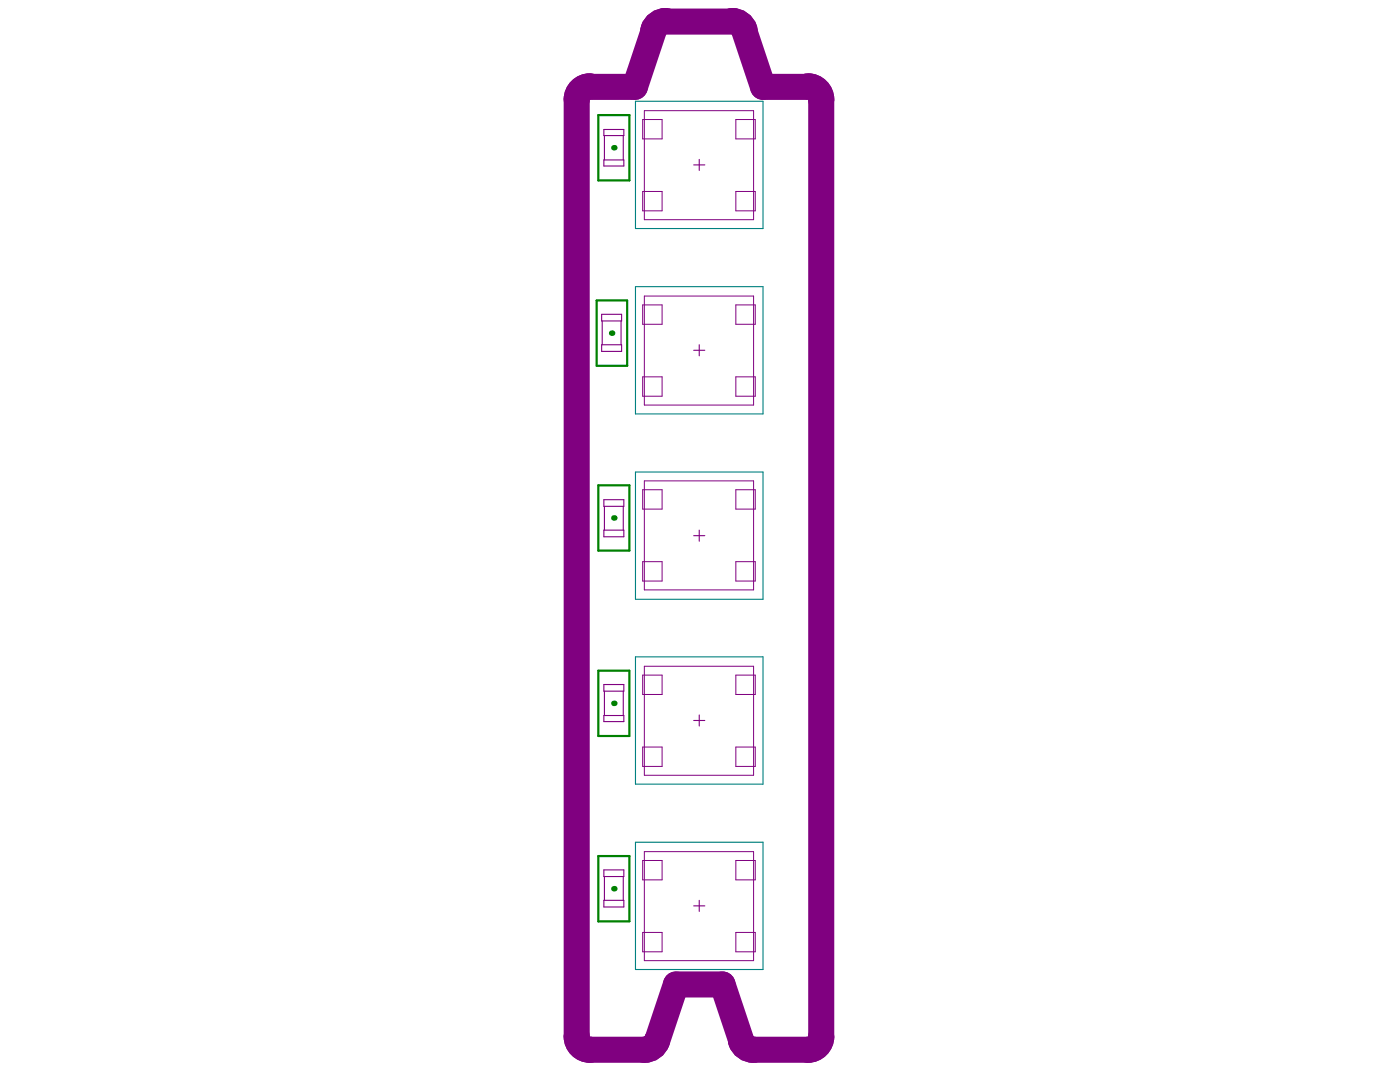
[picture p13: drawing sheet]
<svg xmlns="http://www.w3.org/2000/svg" width="271mm" height="208mm" viewBox="0 0 271 208" stroke-linecap="round" stroke-linejoin="round" font-family="sans-serif">
<path d="M115.8 22.3h6v12.6h-6zM115.5 58.1h5.9v12.7h-5.9zM115.8 93.9h6v12.6h-6zM115.8 129.7h6v12.7h-6zM115.8 165.6h6v12.6h-6z" fill="none" stroke="#008000" stroke-width=".43"/>
<g fill="#008000">
<circle cx="118.8" cy="171.9" r=".54"/>
<circle cx="118.8" cy="136.1" r=".54"/>
<circle cx="118.8" cy="100.2" r=".54"/>
<circle cx="118.4" cy="64.4" r=".54"/>
<circle cx="118.8" cy="28.6" r=".54"/>
</g>
<path d="M123 19.6h24.7v24.6h-24.7zM123 55.4h24.7v24.7h-24.7zM123 91.3h24.7v24.6h-24.7zM123 127.1h24.7v24.6h-24.7zM123 162.9h24.7v24.6h-24.7z" fill="none" stroke="#008080" stroke-width=".21"/>
<g fill="none" stroke="#800080" stroke-width=".21">
<path d="M116.9 25h3.8v1.2h-3.8zM116.9 30.9h3.8v1.2h-3.8zM117 26.2v4.7M120.6 26.2v4.7M134.2 31.9h2.2M135.3 30.8v2.2M116.4 66.7h3.9v1.3h-3.9zM116.4 60.8h3.9v1.3h-3.9zM116.5 62.1v4.6M120.2 62.1v4.6M134.2 67.8h2.2M135.3 66.7v2.1"/>
<path d="M116.9 96.7h3.8v1.2h-3.8zM117 97.9v4.6M120.6 97.9v4.6M116.9 102.5h3.8v1.3h-3.8zM134.2 103.6h2.2M135.3 102.5v2.2M116.9 132.4h3.8v1.3h-3.8zM116.9 138.4h3.8v1.2h-3.8zM117 133.7v4.7M120.6 133.7v4.7M134.2 139.4h2.2M135.3 138.3v2.1"/>
<path d="M116.9 174.2h3.8v1.2h-3.8zM116.9 168.3h3.8v1.3h-3.8zM117 169.6v4.6M120.6 169.6v4.6M134.2 175.2h2.2M135.3 174.2v2.1"/>
</g>
<g fill="none" stroke="#800080" stroke-width=".19">
<path d="M124.4 23.1h3.7v3.8h-3.7zM124.4 37h3.7v3.8h-3.7zM124.7 21.4h21.1v21.1h-21.1zM142.4 37h3.8v3.8h-3.8zM142.4 23.1h3.8v3.8h-3.8zM124.4 59h3.7v3.7h-3.7zM124.7 57.3h21.1v21.1h-21.1zM142.4 59h3.8v3.7h-3.8zM124.4 72.9h3.7v3.7h-3.7zM142.4 72.9h3.8v3.7h-3.8zM124.4 94.7h3.7v3.8h-3.7zM124.7 93h21.1v21.1h-21.1z"/>
<path d="M142.4 94.7h3.8v3.8h-3.8zM124.4 108.6h3.7v3.8h-3.7zM142.4 108.6h3.8v3.8h-3.8zM124.4 130.6h3.7v3.7h-3.7zM124.7 128.9h21.1v21.1h-21.1zM142.4 130.6h3.8v3.7h-3.8zM124.4 144.5h3.7v3.8h-3.7zM142.4 144.5h3.8v3.8h-3.8zM124.4 166.5h3.7v3.7h-3.7zM124.7 164.7h21.1v21.1h-21.1zM142.4 166.5h3.8v3.7h-3.8zM124.4 180.4h3.7v3.7h-3.7z"/>
<path d="M142.4 180.4h3.8v3.7h-3.8z"/>
</g>
<path d="M114.2 16.7a2.57 2.57 0 0 0-2.6 2.6v181.2a2.57 2.57 0 0 0 2.6 2.6h10.5a2.57 2.57 0 0 0 2.4-1.8M126.4 5.8a2.57 2.57 0 0 1 2.5-1.7 2.57 2.57 0 0 0-2.5 1.7M126.5 5.9l-3.6 10.9h-8.7M128.9 4.2h12.8M144 5.9l3.7 10.9h8.7M144.1 5.8a2.57 2.57 0 0 0-2.4-1.7 2.57 2.57 0 0 1 2.4 1.7M156.4 16.7a2.57 2.57 0 0 1 2.5 2.6v181.2a2.57 2.57 0 0 1-2.5 2.6h-10.6a2.57 2.57 0 0 1-2.4-1.8M127.2 201.3l3.6-10.9h9l3.7 10.9" fill="none" stroke="#800080" stroke-width="5"/>
</svg>
